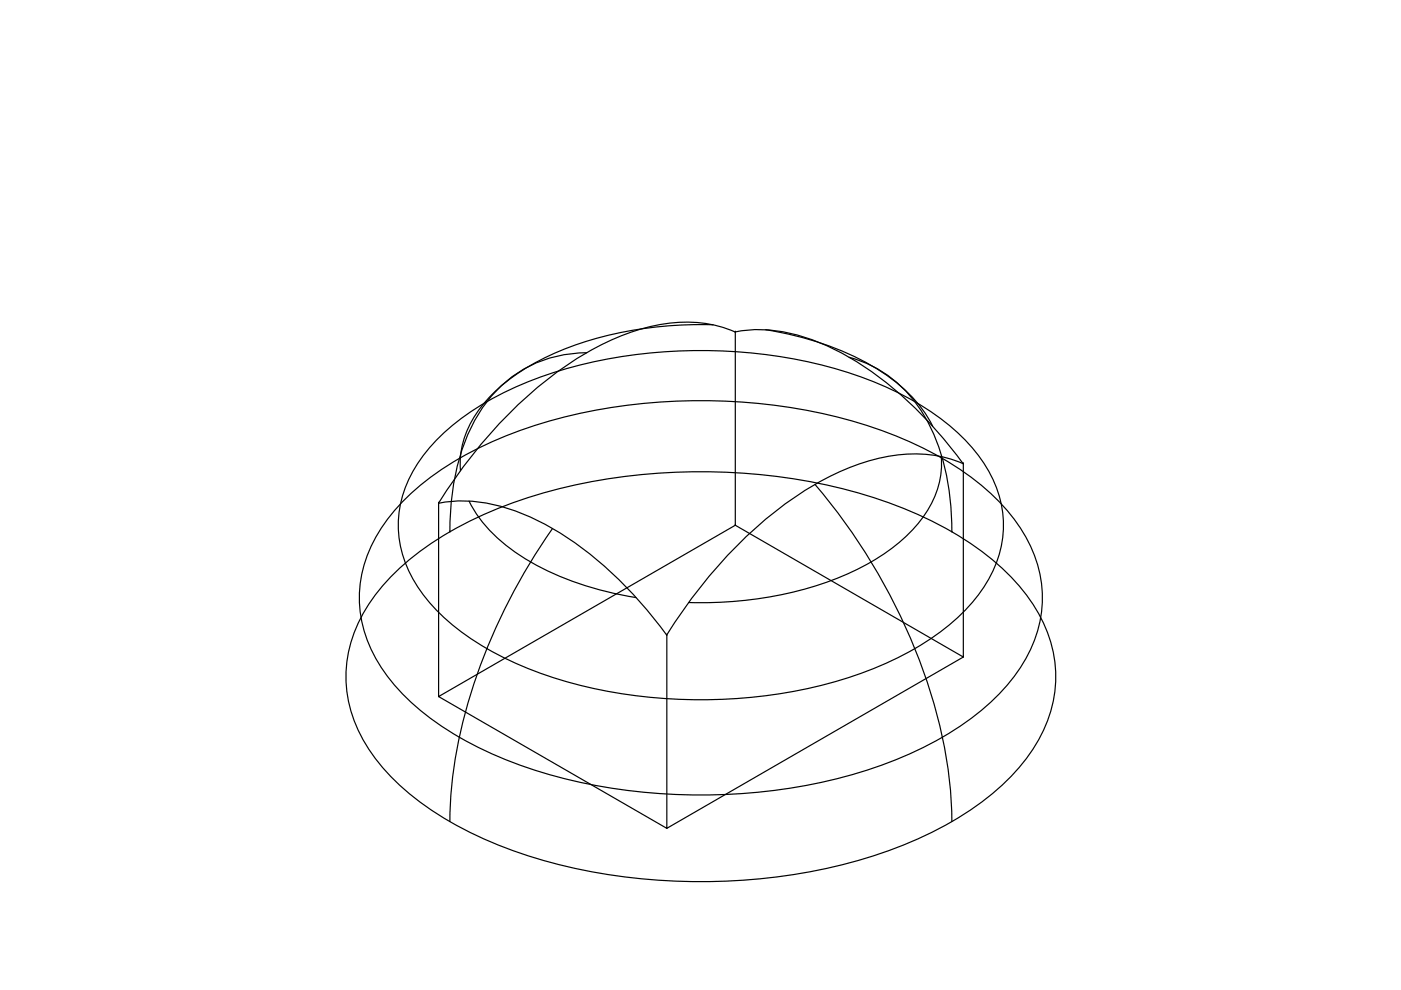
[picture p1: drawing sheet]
<svg xmlns="http://www.w3.org/2000/svg" width="297mm" height="210mm" viewBox="0 0 297 210" stroke-linecap="round" stroke-linejoin="round" font-family="sans-serif">
<!-- layer: 0 -->
<g fill="none" stroke="#000" stroke-width=".25">
<path d="M124.4 74.8a26.6 26.6 0 0 0-24.5 15.9 49.8 49.8 0 0 0-4.5 22.1M151.2 68.9a76.7 76.7 0 0 0-37.1 7.7 33.8 33.8 0 0 0-14.3 13.2 18.1 18.1 0 0 0-2.2 10M155.9 70.4a32.2 32.2 0 0 1 19.9 3.1 74.9 74.9 0 0 1 26.6 22.4l1.8 2.4M155.9 70.4a29 29 0 0 0-20.3-.5 64.7 64.7 0 0 0-25.1 15.3 105.8 105.8 0 0 0-17.5 21.5M155.9 70.4h.1M155.9 70.4v41M162.3 69.9a62.2 62.2 0 0 1 25.9 9.8 29 29 0 0 1 9.5 10.7M180 75.8a27 27 0 0 1 17.9 16.1 51.2 51.2 0 0 1 3.9 20.9M92.8 93.1a60.4 60.4 0 0 1 24.1-14 105.8 105.8 0 0 1 67 1.3 54.5 54.5 0 0 1 22.5 14.8 24.1 24.1 0 0 1 5.8 20.9 29.2 29.2 0 0 1-10 15.6 66.3 66.3 0 0 1-25.6 13 106.1 106.1 0 0 1-63.3-2.4 54.5 54.5 0 0 1-22.5-14.8 24.1 24.1 0 0 1-5.8-20.9 28.2 28.2 0 0 1 7.8-13.5zM199.6 96.8a19.8 19.8 0 0 1-6 15.4 47.5 47.5 0 0 1-20.9 12.1 82.8 82.8 0 0 1-26.7 3.5M204.2 98.3h.1M204.2 98.3v41"/>
<path d="M204.3 98.3a29 29 0 0 0-20.3-.5 64.7 64.7 0 0 0-25.1 15.3 105.8 105.8 0 0 0-17.5 21.5M85.6 106.1a68.2 68.2 0 0 1 27.2-15.7 120.2 120.2 0 0 1 71.6 0 68.2 68.2 0 0 1 27.2 15.7 29.5 29.5 0 0 1 9.4 20.7 29.5 29.5 0 0 1-9.4 20.6 68.2 68.2 0 0 1-27.2 15.7 120.2 120.2 0 0 1-71.6 0 68.2 68.2 0 0 1-27.2-15.7 29.5 29.5 0 0 1-9.4-20.6 29.5 29.5 0 0 1 9.4-20.7zM93 106.7a32.2 32.2 0 0 1 20 3.2 74.9 74.9 0 0 1 26.5 22.3l1.9 2.5M93 106.7h.1M93 106.7v41M95.4 112.8h.1M99.4 106.2a31.6 31.6 0 0 0 13.1 13 66 66 0 0 0 22.4 7.5M117.1 112.1a120.1 120.1 0 0 0-21.1 52 79.4 79.4 0 0 0-.6 10.1M155.9 111.4h.1M172.8 102.7a124.7 124.7 0 0 1 27.6 56.6 84.1 84.1 0 0 1 1.4 14.9M83.1 122a70.8 70.8 0 0 1 28.3-16.3 124.9 124.9 0 0 1 74.4 0 70.8 70.8 0 0 1 28.2 16.3 32.2 32.2 0 0 1 9.7 18.7 28.6 28.6 0 0 1-7.4 21.7 59.5 59.5 0 0 1-22.2 15.7 116.2 116.2 0 0 1-50.3 8.7 109.6 109.6 0 0 1-44.6-10.6 55.2 55.2 0 0 1-20.3-16.4 27 27 0 0 1 0-32.7l1.9-2.6zM141.4 134.6h.1"/>
<path d="M141.4 134.6v41M204.2 139.3h.1M93 147.7l62.9-36.3 48.3 27.9-62.8 36.3zM93 147.7h.1M141.4 175.6h.1"/>
</g>
</svg>
